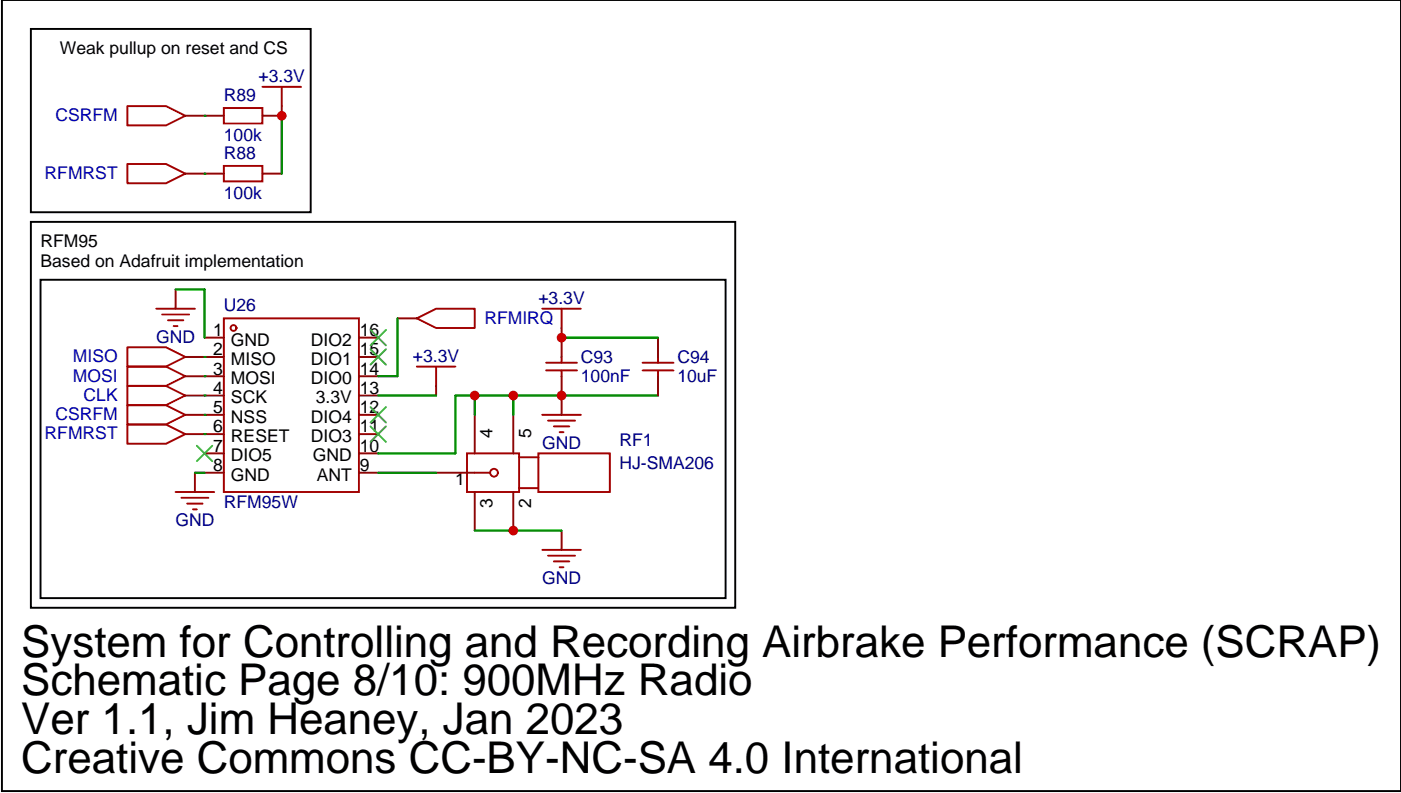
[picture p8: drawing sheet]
<svg xmlns="http://www.w3.org/2000/svg" width="256mm" height="145mm" viewBox="0 0 256 145" stroke-linecap="round" stroke-linejoin="round" font-family="sans-serif">
<defs><g id="words">
<g font-size="8">
<text x="3.9" y="120.1">System for Controlling and Recording Airbrake Performance (SCRAP)</text>
<text x="3.9" y="127.2">Schematic Page 8/10: 900MHz Radio</text>
<text x="3.9" y="134.2">Ver 1.1, Jim Heaney, Jan 2023</text>
<text x="3.9" y="141.3">Creative Commons CC-BY-NC-SA 4.0 International</text>
</g>
<g font-size="3.2">
<text x="10.9" y="9.9">Weak pullup on reset and CS</text>
<text x="7.4" y="45.2">RFM95</text>
<text x="7.4" y="48.7">Based on Adafruit implementation</text>
<text x="39" y="61.4">1</text>
<text x="39" y="64.9">2</text>
<text x="42.2" y="63.2">GND</text>
<text x="56.8" y="63.2">DIO2</text>
<text x="65.8" y="64.9">15</text>
<text x="65.8" y="61.4">16</text>
<text x="39" y="68.5">3</text>
<text x="39" y="72">4</text>
<text x="42.2" y="66.7">MISO</text>
<text x="42.2" y="70.2">MOSI</text>
<text x="56.8" y="70.2">DIO0</text>
<text x="56.8" y="66.7">DIO1</text>
<text x="65.8" y="72">13</text>
<text x="65.8" y="68.5">14</text>
<text x="39" y="75.5">5</text>
<text x="42.2" y="73.8">SCK</text>
<text x="42.2" y="77.3">NSS</text>
<text x="56.8" y="77.3">DIO4</text>
<text x="57.7" y="73.8">3.3V</text>
<text x="65.8" y="75.5">12</text>
<text x="39" y="79.1">6</text>
<text x="39" y="82.6">7</text>
<text x="42.2" y="80.8">RESET</text>
<text x="56.8" y="80.8">DIO3</text>
<text x="65.8" y="82.6">10</text>
<text x="65.8" y="79.1">11</text>
<text x="90" y="80.1" transform="rotate(-90 90 80.1)">4</text>
<text x="97.1" y="80.1" transform="rotate(-90 97.1 80.1)">5</text>
<text x="39" y="86.1">8</text>
<text x="42.2" y="84.3">DIO5</text>
<text x="42.2" y="87.9">GND</text>
<text x="57.2" y="84.3">GND</text>
<text x="57.9" y="87.9">ANT</text>
<text x="65.8" y="86.1">9</text>
<text x="83.2" y="88.7">1</text>
<text x="90" y="92.8" transform="rotate(-90 90 92.8)">3</text>
<text x="97.1" y="92.8" transform="rotate(-90 97.1 92.8)">2</text>
</g>
<g font-size="3.2" fill="#000080">
<text x="47.3" y="15.1">+3.3V</text>
<text x="40.9" y="18.4">R89</text>
<text x="40.9" y="29">R88</text>
<text x="40.9" y="25.8">100k</text>
<text x="40.9" y="36.4">100k</text>
<text x="40.9" y="56.8">U26</text>
<text x="98.4" y="55.6">+3.3V</text>
<text x="28.5" y="62.7">GND</text>
<text x="75.5" y="66.2">+3.3V</text>
<text x="106.2" y="66.4">C93</text>
<text x="106.2" y="69.9">100nF</text>
<text x="123.8" y="66.4">C94</text>
<text x="123.8" y="69.9">10uF</text>
<text x="99.1" y="82.1">GND</text>
<text x="113.2" y="81.6">RF1</text>
<text x="113.2" y="85.8">HJ-SMA206</text>
<text x="40.9" y="92.8">RFM95W</text>
<text x="32.1" y="96.2">GND</text>
<text x="99.1" y="106.8">GND</text>
</g>
<g font-size="3.2" fill="#00f">
<text x="10.1" y="22.1">CSRFM</text>
<text x="8.2" y="32.7">RFMRST</text>
<text x="88.5" y="59.2">RFMIRQ</text>
<text x="13.3" y="66.2">MISO</text>
<text x="13.3" y="69.8">MOSI</text>
<text x="10.1" y="76.8">CSRFM</text>
<text x="15.3" y="73.3">CLK</text>
<text x="8.2" y="80.3">RFMRST</text>
</g>
</g></defs>
<g fill="none" stroke="#a10000" stroke-width=".35">
<path d="M40.9 58.2h24.7v31.8h-24.7zM99.1 56.4h7.1M102.7 56.4v3.6M23.3 63.5h7l3.6 1.8-3.6 1.7h-7zM99.1 75.8h7.1M99.8 67.7h5.7M99.8 66.3h5.7M100.2 76.9h4.9M101.2 78h2.9M102.3 79h.7M102.7 65.3v1M102.7 67.7v1.1"/>
<path d="M117.5 67.7h5.6M117.5 66.3h5.6M120.3 65.3v1M120.3 67.7v1.1M32.1 90h7.1M33.2 91h4.9M34.2 92.1h2.8M35.3 93.1h.7M85.4 82.9h9.5v7.1h-9.5zM86.8 86.4h2.8M94.9 89.3h3.5M94.9 83.6h3.5"/>
<path d="M98.4 82.9h13.1v7.1h-13.1zM99.1 100.5h7.1M100.2 101.6h4.9M101.2 102.7h2.9M102.3 103.7h.7"/>
<circle cx="42.7" cy="60" r=".53"/>
<circle cx="90.3" cy="86.4" r=".71"/>
</g>
<g fill="none" stroke="#870000" stroke-width=".35">
<path d="M102.7 60v5.3M33.9 65.3h7M37.4 61.7h3.5M37.4 68.8h3.5M37.4 72.3h3.5M37.4 75.8h3.5M37.4 79.4h3.5M65.6 61.7h3.5M65.6 65.3h3.5M65.6 68.8h3.5M65.6 72.3h3.5M65.6 75.8h3.5"/>
<path d="M65.6 79.4h3.5M86.8 75.8v7.1M93.8 75.8v7.1M102.7 68.8v7M120.3 61.7v3.6M120.3 68.8v3.5M35.6 86.4v3.6M37.4 82.9h3.5M37.4 86.4h3.5M65.6 82.9h3.5M65.6 86.4h3.5M79.7 86.4h7.1"/>
<path d="M86.8 90v7M93.8 90v7M102.7 97v3.5"/>
</g>
<path d="M67.7 78l2.9 2.8M67.7 74.4l2.9 2.9M67.7 63.9l2.9 2.8M67.7 60.3l2.9 2.8M70.6 78l-2.9 2.8M70.6 74.4l-2.9 2.9M70.6 63.9l-2.9 2.8M70.6 60.3l-2.9 2.8M36 81.5l2.8 2.8M38.8 81.5l-2.8 2.8" fill="none" stroke="#3c3" stroke-width=".35"/>
<path d="M86.8 72.3v3.5M93.8 72.3v3.5M102.7 61.7h17.6M120.3 72.3h-37v10.6h-14.2M35.6 86.4h1.8M69.1 86.4h10.6M86.8 97h15.9" fill="none" stroke="#008700" stroke-width=".35"/>
<circle cx="37.4" cy="65.3" r=".18" fill="#008700"/>
<path d="M23.3 67h7l3.6 1.8-3.6 1.8h-7z" fill="none" stroke="#a10000" stroke-width=".35"/>
<path d="M33.9 68.8h3.5" fill="none" stroke="#870000" stroke-width=".35"/>
<circle cx="37.4" cy="68.8" r=".18" fill="#008700"/>
<path d="M23.3 70.6h7l3.6 1.7-3.6 1.8h-7z" fill="none" stroke="#a10000" stroke-width=".35"/>
<path d="M33.9 72.3h3.5" fill="none" stroke="#870000" stroke-width=".35"/>
<circle cx="37.4" cy="72.3" r=".18" fill="#008700"/>
<path d="M23.3 77.6h7l3.6 1.8-3.6 1.7h-7z" fill="none" stroke="#a10000" stroke-width=".35"/>
<path d="M33.9 79.4h3.5" fill="none" stroke="#870000" stroke-width=".35"/>
<circle cx="37.4" cy="79.4" r=".18" fill="#008700"/>
<path d="M23.3 74.1h7l3.6 1.7-3.6 1.8h-7z" fill="none" stroke="#a10000" stroke-width=".35"/>
<path d="M33.9 75.8h3.5" fill="none" stroke="#870000" stroke-width=".35"/>
<circle cx="37.4" cy="75.8" r=".18" fill="#008700"/>
<path d="M23.3 19.4h7l3.6 1.8-3.6 1.7h-7zM40.9 19.8h7.1v2.8h-7.1zM23.3 30h7l3.6 1.7-3.6 1.8h-7zM40.9 30.3h7.1v2.9h-7.1zM28.6 56.4h7M29.6 57.5h5M30.7 58.6h2.8M31.7 59.6h.8M76.2 58.2l3.5-1.8h7.1v3.6h-7.1zM76.2 67h7.1M79.7 67v3.6" fill="none" stroke="#a10000" stroke-width=".35"/>
<path d="M33.9 31.7h7M33.9 21.2h7M48 31.7h3.5M48 21.2h3.5M32.1 52.9v3.5M72.7 58.2h3.5M79.7 70.6v1.7" fill="none" stroke="#870000" stroke-width=".35"/>
<path d="M32.1 52.9h5.3v8.8M72.7 58.2v10.6h-3.6M69.1 72.3h10.6" fill="none" stroke="#008700" stroke-width=".35"/>
<g fill="#008700">
<circle cx="37.4" cy="31.7" r=".18"/>
<circle cx="37.4" cy="21.2" r=".18"/>
</g>
<path d="M48 15.9h7M51.5 15.9v3.5" fill="none" stroke="#a10000" stroke-width=".35"/>
<path d="M51.5 19.4v1.8" fill="none" stroke="#870000" stroke-width=".35"/>
<path d="M51.5 21.2v10.5" fill="none" stroke="#008700" stroke-width=".35"/>
<path d="M.4 0h255.7v144.6h-255.7zM5.6 5.3h51.2v33.5h-51.2zM5.6 40.6h128.8v70.5h-128.8zM7.4 51.2h125.2v58.2h-125.2z" fill="none" stroke="#000" stroke-width=".35"/>
<g fill="#c00">
<circle cx="93.8" cy="97" r=".88"/>
<circle cx="86.8" cy="72.3" r=".88"/>
<circle cx="93.8" cy="72.3" r=".88"/>
<circle cx="102.7" cy="72.3" r=".88"/>
<circle cx="102.7" cy="61.7" r=".88"/>
<circle cx="51.5" cy="21.2" r=".88"/>
</g>
<use href="#words"/>
</svg>
